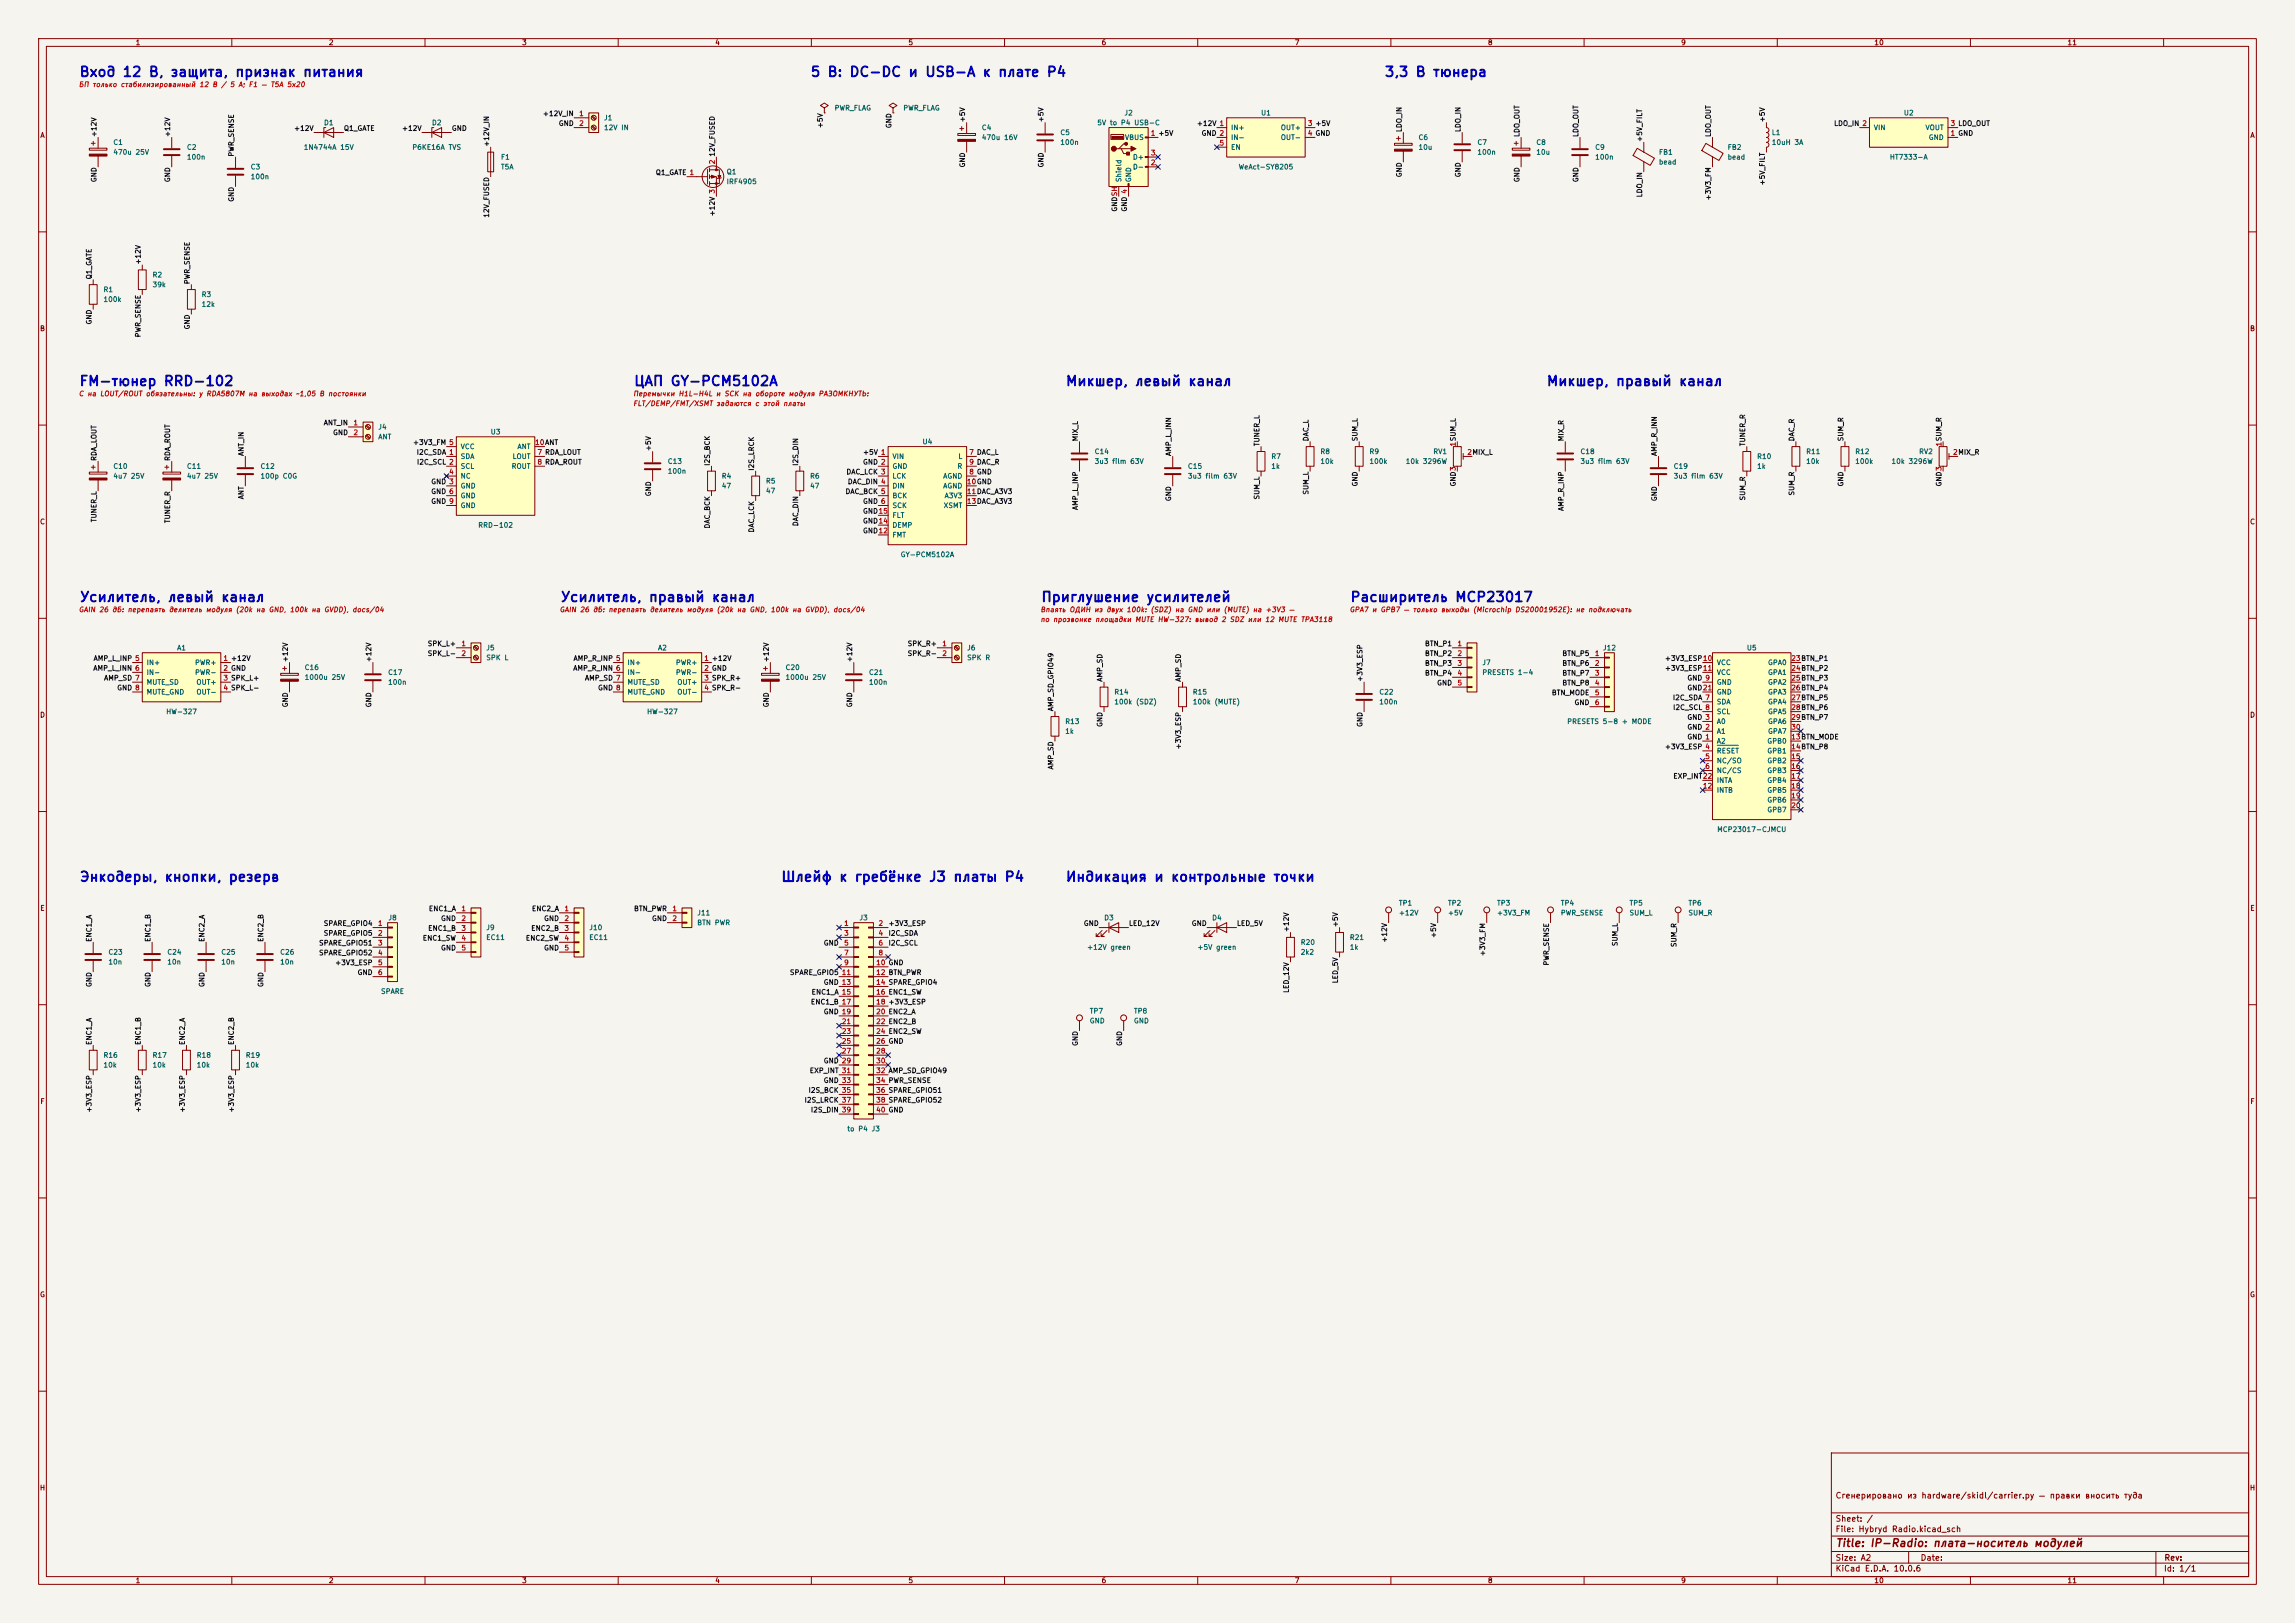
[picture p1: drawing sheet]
<svg xmlns="http://www.w3.org/2000/svg" width="594mm" height="420mm" viewBox="0 0 594 420" stroke-linecap="round" stroke-linejoin="round" font-family="sans-serif">
<defs><g id="words">
<g font-size="2.5" fill="#0000c2">
<text x="20.4" y="20.5">Вход 12 В, защита, признак питания</text>
<text x="209.6" y="20.5">5 В: DC-DC и USB-A к плате P4</text>
<text x="358.2" y="20.5">3,3 В тюнера</text>
<text x="20.4" y="100.5">FM-тюнер RRD-102</text>
<text x="163.9" y="100.5">ЦАП GY-PCM5102A</text>
<text x="275.7" y="100.5">Микшер, левый канал</text>
<text x="400.1" y="100.5">Микшер, правый канал</text>
<text x="20.4" y="156.4">Усилитель, левый канал</text>
<text x="144.9" y="156.4">Усилитель, правый канал</text>
<text x="269.3" y="156.4">Приглушение усилителей</text>
<text x="349.3" y="156.4">Расширитель MCP23017</text>
<text x="20.4" y="228.8">Энкодеры, кнопки, резерв</text>
<text x="202" y="228.8">Шлейф к гребёнке J3 платы P4</text>
<text x="275.7" y="228.8">Индикация и контрольные точки</text>
</g>
<text font-size="2" fill="#840000" x="475" y="400.8">Title: IP-Radio: плата-носитель модулей</text>
<g font-size="1.5" fill="#840000">
<text x="475" y="388.1">Сгенерировано из hardware/skidl/carrier.py — правки вносить туда</text>
<text x="475" y="394.1">Sheet: /</text>
<text x="475" y="396.8">File: Hybryd Radio.kicad_sch</text>
<text x="475" y="407">KiCad E.D.A. 10.0.6</text>
<text x="475" y="404.2">Size: A2</text>
<text x="497" y="404.2">Date:</text>
<text x="560" y="407">Id: 1/1</text>
<text x="560.1" y="404.2">Rev:</text>
</g>
<g font-size="1.3" fill="#840000">
<text x="35" y="12">1</text>
<text x="85" y="12">2</text>
<text x="135" y="12">3</text>
<text x="185" y="12">4</text>
<text x="235" y="12">5</text>
<text x="285" y="12">6</text>
<text x="335" y="12">7</text>
<text x="385" y="12">8</text>
<text x="435" y="12">9</text>
<text x="485" y="12">10</text>
<text x="535" y="12">11</text>
<text x="10.3" y="36">A</text>
<text x="582.3" y="36">A</text>
<text x="10.2" y="86">B</text>
<text x="582.2" y="86">B</text>
<text x="10.2" y="136">C</text>
<text x="582.2" y="136">C</text>
<text x="10.2" y="186">D</text>
<text x="582.2" y="186">D</text>
<text x="10.3" y="236">E</text>
<text x="582.3" y="236">E</text>
<text x="10.3" y="286">F</text>
<text x="582.3" y="286">F</text>
<text x="10.2" y="336">G</text>
<text x="582.2" y="336">G</text>
<text x="10.2" y="386">H</text>
<text x="582.2" y="386">H</text>
<text x="35" y="410">1</text>
<text x="85" y="410">2</text>
<text x="135" y="410">3</text>
<text x="185" y="410">4</text>
<text x="235" y="410">5</text>
<text x="285" y="410">6</text>
<text x="335" y="410">7</text>
<text x="385" y="410">8</text>
<text x="435" y="410">9</text>
<text x="485" y="410">10</text>
<text x="535" y="410">11</text>
</g>
<g font-size="1.3" fill="#c80000">
<text x="20.2" y="22.8">БП только стабилизированный 12 В / 5 А; F1 — T5A 5x20</text>
<text x="20.2" y="102.8">C на LOUT/ROUT обязательны: у RDA5807M на выходах ~1,05 В постоянки</text>
<text x="163.7" y="102.8">Перемычки H1L-H4L и SCK на обороте модуля РАЗОМКНУТЬ:</text>
<text x="163.7" y="105.4">FLT/DEMP/FMT/XSMT задаются с этой платы</text>
<text x="20.2" y="158.7">GAIN 26 дБ: перепаять делитель модуля (20k на GND, 100k на GVDD), docs/04</text>
<text x="144.7" y="158.7">GAIN 26 дБ: перепаять делитель модуля (20k на GND, 100k на GVDD), docs/04</text>
<text x="269.2" y="161.3">по прозвонке площадки MUTE HW-327: вывод 2 SDZ или 12 MUTE TPA3118</text>
<text x="269.2" y="158.7">Впаять ОДИН из двух 100k: (SDZ) на GND или (MUTE) на +3V3 —</text>
<text x="349.2" y="158.7">GPA7 и GPB7 — только выходы (Microchip DS20001952E): не подключать</text>
</g>
<g font-size="1.3" fill="#006464">
<text x="215.9" y="28.9">PWR_FLAG</text>
<text x="233.7" y="28.9">PWR_FLAG</text>
<text x="83.7" y="32.7">D1</text>
<text x="111.7" y="32.7">D2</text>
<text x="156.2" y="31.4">J1</text>
<text x="156.2" y="34">12V IN</text>
<text x="254" y="34">C4</text>
<text x="274.3" y="35.3">C5</text>
<text x="283.9" y="32.7">5V to P4 USB-C</text>
<text x="290.9" y="30.2">J2</text>
<text x="318.5" y="34">IN+</text>
<text x="326.3" y="30.2">U1</text>
<text x="331.4" y="34">OUT+</text>
<text x="458.5" y="35.3">L1</text>
<text x="484.9" y="34">VIN</text>
<text x="492.6" y="30.2">U2</text>
<text x="498.2" y="34">VOUT</text>
<text x="29.2" y="37.8">C1</text>
<text x="29.2" y="40.3">470u 25V</text>
<text x="48.2" y="39.1">C2</text>
<text x="48.2" y="41.6">100n</text>
<text x="78.5" y="39.1">1N4744A 15V</text>
<text x="106.6" y="39.1">P6KE16A TVS</text>
<text x="129.5" y="41.6">F1</text>
<text x="254" y="36.5">470u 16V</text>
<text x="274.3" y="37.8">100n</text>
<text x="291" y="36.5">VBUS</text>
<text x="293.1" y="41.6">D+</text>
<text x="318.5" y="36.5">IN-</text>
<text x="318.5" y="39.1">EN</text>
<text x="331.4" y="36.5">OUT-</text>
<text x="367" y="36.5">C6</text>
<text x="367" y="39.1">10u</text>
<text x="382.3" y="37.8">C7</text>
<text x="382.3" y="40.3">100n</text>
<text x="397.5" y="37.8">C8</text>
<text x="397.5" y="40.3">10u</text>
<text x="412.7" y="39.1">C9</text>
<text x="412.7" y="41.6">100n</text>
<text x="429.2" y="40.3">FB1</text>
<text x="447" y="39.1">FB2</text>
<text x="447" y="41.6">bead</text>
<text x="458.5" y="37.8">10uH 3A</text>
<text x="489" y="41.6">HT7333-A</text>
<text x="499.1" y="36.5">GND</text>
<text x="64.8" y="44.1">C3</text>
<text x="64.8" y="46.7">100n</text>
<text x="129.5" y="44.1">T5A</text>
<text x="187.9" y="45.4">Q1</text>
<text x="187.9" y="48">IRF4905</text>
<text x="290.5" y="47.3" transform="rotate(-90 290.5 47.3)">Shield</text>
<text x="293.1" y="47.3" transform="rotate(-90 293.1 47.3)">GND</text>
<text x="293.1" y="44.1">D-</text>
<text x="320.5" y="44.1">WeAct-SY8205</text>
<text x="429.2" y="42.9">bead</text>
<text x="26.7" y="75.9">R1</text>
<text x="39.4" y="72.1">R2</text>
<text x="39.4" y="74.6">39k</text>
<text x="52.1" y="77.2">R3</text>
<text x="26.7" y="78.4">100k</text>
<text x="52.1" y="79.7">12k</text>
<text x="97.8" y="111.5">J4</text>
<text x="97.8" y="114">ANT</text>
<text x="126.9" y="112.7">U3</text>
<text x="119.1" y="119.1">SDA</text>
<text x="119.1" y="116.5">VCC</text>
<text x="132.5" y="119.1">LOUT</text>
<text x="133.8" y="116.5">ANT</text>
<text x="230.9" y="119.1">VIN</text>
<text x="238.6" y="115.3">U4</text>
<text x="247.9" y="119.1">L</text>
<text x="283.2" y="117.8">C14</text>
<text x="328.9" y="119.1">R7</text>
<text x="341.6" y="117.8">R8</text>
<text x="354.3" y="117.8">R9</text>
<text x="370.8" y="117.8">RV1</text>
<text x="408.9" y="117.8">C18</text>
<text x="454.6" y="119.1">R10</text>
<text x="467.3" y="117.8">R11</text>
<text x="480" y="117.8">R12</text>
<text x="496.6" y="117.8">RV2</text>
<text x="29.2" y="121.6">C10</text>
<text x="29.2" y="124.2">4u7 25V</text>
<text x="48.2" y="121.6">C11</text>
<text x="48.2" y="124.2">4u7 25V</text>
<text x="67.3" y="121.6">C12</text>
<text x="67.3" y="124.2">100p C0G</text>
<text x="119.1" y="121.6">SCL</text>
<text x="119.1" y="124.2">NC</text>
<text x="132.3" y="121.6">ROUT</text>
<text x="172.7" y="120.3">C13</text>
<text x="172.7" y="122.9">100n</text>
<text x="186.7" y="124.2">R4</text>
<text x="198.1" y="125.4">R5</text>
<text x="209.5" y="124.2">R6</text>
<text x="230.9" y="121.6">GND</text>
<text x="230.9" y="124.2">LCK</text>
<text x="244" y="124.2">AGND</text>
<text x="247.7" y="121.6">R</text>
<text x="283.2" y="120.3">3u3 film 63V</text>
<text x="307.3" y="121.6">C15</text>
<text x="307.3" y="124.2">3u3 film 63V</text>
<text x="328.9" y="121.6">1k</text>
<text x="341.6" y="120.3">10k</text>
<text x="354.3" y="120.3">100k</text>
<text x="363.7" y="120.3">10k 3296W</text>
<text x="408.9" y="120.3">3u3 film 63V</text>
<text x="433.1" y="121.6">C19</text>
<text x="433.1" y="124.2">3u3 film 63V</text>
<text x="454.6" y="121.6">1k</text>
<text x="467.3" y="120.3">10k</text>
<text x="480" y="120.3">100k</text>
<text x="489.4" y="120.3">10k 3296W</text>
<text x="119.1" y="126.7">GND</text>
<text x="119.1" y="129.2">GND</text>
<text x="119.1" y="131.8">GND</text>
<text x="186.7" y="126.7">47</text>
<text x="198.1" y="128">47</text>
<text x="209.5" y="126.7">47</text>
<text x="230.9" y="126.7">DIN</text>
<text x="230.9" y="129.2">BCK</text>
<text x="230.9" y="131.8">SCK</text>
<text x="244" y="126.7">AGND</text>
<text x="244.1" y="131.8">XSMT</text>
<text x="244.4" y="129.2">A3V3</text>
<text x="123.6" y="136.9">RRD-102</text>
<text x="230.9" y="136.9">DEMP</text>
<text x="230.9" y="134.3">FLT</text>
<text x="230.9" y="139.4">FMT</text>
<text x="233" y="144.5">GY-PCM5102A</text>
<text x="37.8" y="172.4">IN+</text>
<text x="45.7" y="168.6">A1</text>
<text x="50.3" y="172.4">PWR+</text>
<text x="78.7" y="173.7">C16</text>
<text x="125.7" y="168.6">J5</text>
<text x="125.7" y="171.1">SPK L</text>
<text x="162.3" y="172.4">IN+</text>
<text x="170.2" y="168.6">A2</text>
<text x="174.8" y="172.4">PWR+</text>
<text x="203.2" y="173.7">C20</text>
<text x="250.2" y="168.6">J6</text>
<text x="250.2" y="171.1">SPK R</text>
<text x="383.5" y="172.4">J7</text>
<text x="414.7" y="168.6">J12</text>
<text x="444.2" y="172.4">VCC</text>
<text x="452" y="168.6">U5</text>
<text x="457.5" y="172.4">GPA0</text>
<text x="37.8" y="175">IN-</text>
<text x="37.8" y="177.5">MUTE_SD</text>
<text x="50.3" y="175">PWR-</text>
<text x="50.7" y="177.5">OUT+</text>
<text x="78.7" y="176.2">1000u 25V</text>
<text x="100.3" y="175">C17</text>
<text x="100.3" y="177.5">100n</text>
<text x="162.3" y="175">IN-</text>
<text x="162.3" y="177.5">MUTE_SD</text>
<text x="174.8" y="175">PWR-</text>
<text x="175.2" y="177.5">OUT+</text>
<text x="203.2" y="176.2">1000u 25V</text>
<text x="224.8" y="175">C21</text>
<text x="224.8" y="177.5">100n</text>
<text x="383.5" y="175">PRESETS 1-4</text>
<text x="444.2" y="177.5">GND</text>
<text x="444.2" y="175">VCC</text>
<text x="457.5" y="175">GPA1</text>
<text x="457.5" y="177.5">GPA2</text>
<text x="37.8" y="180">MUTE_GND</text>
<text x="42.9" y="185.1">HW-327</text>
<text x="50.7" y="180">OUT-</text>
<text x="162.3" y="180">MUTE_GND</text>
<text x="167.3" y="185.1">HW-327</text>
<text x="175.2" y="180">OUT-</text>
<text x="288.3" y="180">R14</text>
<text x="288.3" y="182.6">100k (SDZ)</text>
<text x="308.6" y="180">R15</text>
<text x="308.6" y="182.6">100k (MUTE)</text>
<text x="356.9" y="180">C22</text>
<text x="356.9" y="182.6">100n</text>
<text x="444.2" y="182.6">SDA</text>
<text x="444.2" y="185.1">SCL</text>
<text x="444.2" y="180">GND</text>
<text x="457.5" y="180">GPA3</text>
<text x="457.5" y="182.6">GPA4</text>
<text x="457.5" y="185.1">GPA5</text>
<text x="275.6" y="187.7">R13</text>
<text x="275.6" y="190.2">1k</text>
<text x="405.5" y="187.7">PRESETS 5-8 + MODE</text>
<text x="444.2" y="190.2">A1</text>
<text x="444.2" y="187.7">A0</text>
<text x="457.5" y="187.7">GPA6</text>
<text x="457.5" y="190.2">GPA7</text>
<text x="444.2" y="192.7">A2</text>
<text x="444.2" y="195.3">RESET</text>
<text x="444.2" y="197.8">NC/SO</text>
<text x="457.3" y="192.7">GPB0</text>
<text x="457.3" y="195.3">GPB1</text>
<text x="457.3" y="197.8">GPB2</text>
<text x="444.2" y="200.4">NC/CS</text>
<text x="444.2" y="202.9">INTA</text>
<text x="457.3" y="200.4">GPB3</text>
<text x="457.3" y="202.9">GPB4</text>
<text x="444.2" y="205.4">INTB</text>
<text x="457.3" y="205.4">GPB5</text>
<text x="457.3" y="208">GPB6</text>
<text x="444.3" y="215.6">MCP23017-CJMCU</text>
<text x="457.3" y="210.5">GPB7</text>
<text x="100.4" y="238.5">J8</text>
<text x="180.3" y="237.2">J11</text>
<text x="180.3" y="239.7">BTN PWR</text>
<text x="222.3" y="238.5">J3</text>
<text x="285.7" y="238.5">D3</text>
<text x="313.6" y="238.5">D4</text>
<text x="361.9" y="234.6">TP1</text>
<text x="361.9" y="237.2">+12V</text>
<text x="374.6" y="234.6">TP2</text>
<text x="374.6" y="237.2">+5V</text>
<text x="387.3" y="234.6">TP3</text>
<text x="387.3" y="237.2">+3V3_FM</text>
<text x="403.8" y="234.6">TP4</text>
<text x="403.8" y="237.2">PWR_SENSE</text>
<text x="421.6" y="234.6">TP5</text>
<text x="421.6" y="237.2">SUM_L</text>
<text x="436.9" y="234.6">TP6</text>
<text x="436.9" y="237.2">SUM_R</text>
<text x="125.7" y="241">J9</text>
<text x="125.7" y="243.5">EC11</text>
<text x="152.4" y="241">J10</text>
<text x="152.4" y="243.5">EC11</text>
<text x="336.5" y="244.8">R20</text>
<text x="349.2" y="243.5">R21</text>
<text x="27.9" y="247.3">C23</text>
<text x="27.9" y="249.9">10n</text>
<text x="43.2" y="247.3">C24</text>
<text x="43.2" y="249.9">10n</text>
<text x="57.1" y="247.3">C25</text>
<text x="57.1" y="249.9">10n</text>
<text x="72.4" y="247.3">C26</text>
<text x="72.4" y="249.9">10n</text>
<text x="281.2" y="246.1">+12V green</text>
<text x="309.8" y="246.1">+5V green</text>
<text x="336.5" y="247.3">2k2</text>
<text x="349.2" y="246.1">1k</text>
<text x="98.5" y="257.5">SPARE</text>
<text x="281.9" y="262.6">TP7</text>
<text x="293.4" y="262.6">TP8</text>
<text x="281.9" y="265.1">GND</text>
<text x="293.4" y="265.1">GND</text>
<text x="26.7" y="274">R16</text>
<text x="39.4" y="274">R17</text>
<text x="50.8" y="274">R18</text>
<text x="63.5" y="274">R19</text>
<text x="26.7" y="276.6">10k</text>
<text x="39.4" y="276.6">10k</text>
<text x="50.8" y="276.6">10k</text>
<text x="63.5" y="276.6">10k</text>
<text x="219.2" y="293.1">to P4 J3</text>
</g>
<g font-size="1.3" fill="#0f0f0f">
<text x="25.3" y="35.6" transform="rotate(-90 25.3 35.6)">+12V</text>
<text x="44.3" y="35.6" transform="rotate(-90 44.3 35.6)">+12V</text>
<text x="76" y="34.2">+12V</text>
<text x="88.9" y="34.2">Q1_GATE</text>
<text x="103.9" y="34.2">+12V</text>
<text x="116.8" y="34.2">GND</text>
<text x="140.4" y="30.4">+12V_IN</text>
<text x="144.5" y="32.9">GND</text>
<text x="213.2" y="33.3" transform="rotate(-90 213.2 33.3)">+5V</text>
<text x="231" y="33.3" transform="rotate(-90 231 33.3)">GND</text>
<text x="250.1" y="31.8" transform="rotate(-90 250.1 31.8)">+5V</text>
<text x="270.4" y="31.8" transform="rotate(-90 270.4 31.8)">+5V</text>
<text x="309.7" y="32.9">+12V 1</text>
<text x="310.9" y="35.4">GND 2</text>
<text x="363.1" y="34.3" transform="rotate(-90 363.1 34.3)">LDO_IN</text>
<text x="378.3" y="34.3" transform="rotate(-90 378.3 34.3)">LDO_IN</text>
<text x="393.6" y="35.6" transform="rotate(-90 393.6 35.6)">LDO_OUT</text>
<text x="408.8" y="35.6" transform="rotate(-90 408.8 35.6)">LDO_OUT</text>
<text x="443.1" y="35.6" transform="rotate(-90 443.1 35.6)">LDO_OUT</text>
<text x="457.1" y="31.8" transform="rotate(-90 457.1 31.8)">+5V</text>
<text x="474.6" y="32.9">LDO_IN 2</text>
<text x="60.8" y="40.7" transform="rotate(-90 60.8 40.7)">PWR_SENSE</text>
<text x="126.9" y="38.1" transform="rotate(-90 126.9 38.1)">+12V_IN</text>
<text x="185.3" y="40.7" transform="rotate(-90 185.3 40.7)">12V_FUSED</text>
<text x="425.3" y="36.9" transform="rotate(-90 425.3 36.9)">+5V_FILT</text>
<text x="25.3" y="47.3" transform="rotate(-90 25.3 47.3)">GND</text>
<text x="44.3" y="47.3" transform="rotate(-90 44.3 47.3)">GND</text>
<text x="169.6" y="45.6">Q1_GATE 1</text>
<text x="250.1" y="43.5" transform="rotate(-90 250.1 43.5)">GND</text>
<text x="270.4" y="43.5" transform="rotate(-90 270.4 43.5)">GND</text>
<text x="363.1" y="46" transform="rotate(-90 363.1 46)">GND</text>
<text x="378.3" y="46" transform="rotate(-90 378.3 46)">GND</text>
<text x="393.6" y="47.3" transform="rotate(-90 393.6 47.3)">GND</text>
<text x="408.8" y="47.3" transform="rotate(-90 408.8 47.3)">GND</text>
<text x="60.8" y="52.4" transform="rotate(-90 60.8 52.4)">GND</text>
<text x="425.3" y="51.2" transform="rotate(-90 425.3 51.2)">LDO_IN</text>
<text x="443.1" y="52" transform="rotate(-90 443.1 52)">+3V3_FM</text>
<text x="457.1" y="48.1" transform="rotate(-90 457.1 48.1)">+5V_FILT</text>
<text x="126.9" y="56.5" transform="rotate(-90 126.9 56.5)">12V_FUSED</text>
<text x="185.3" y="56.1" transform="rotate(-90 185.3 56.1)">+12V 3</text>
<text x="289.4" y="54.9" transform="rotate(-90 289.4 54.9)">GNDSH</text>
<text x="292" y="54.9" transform="rotate(-90 292 54.9)">GND 4</text>
<text x="36.7" y="68.6" transform="rotate(-90 36.7 68.6)">+12V</text>
<text x="24" y="72.4" transform="rotate(-90 24 72.4)">Q1_GATE</text>
<text x="49.4" y="73.7" transform="rotate(-90 49.4 73.7)">PWR_SENSE</text>
<text x="24" y="84.1" transform="rotate(-90 24 84.1)">GND</text>
<text x="36.7" y="87.4" transform="rotate(-90 36.7 87.4)">PWR_SENSE</text>
<text x="49.4" y="85.4" transform="rotate(-90 49.4 85.4)">GND</text>
<text x="83.7" y="110.4">ANT_IN</text>
<text x="86.1" y="112.9">GND</text>
<text x="25.3" y="119.4" transform="rotate(-90 25.3 119.4)">RDA_LOUT</text>
<text x="44.3" y="119.4" transform="rotate(-90 44.3 119.4)">RDA_ROUT</text>
<text x="63.4" y="118.1" transform="rotate(-90 63.4 118.1)">ANT_IN</text>
<text x="106.8" y="115.4">+3V3_FM 5</text>
<text x="107.7" y="118">I2C_SDA 1</text>
<text x="168.8" y="116.9" transform="rotate(-90 168.8 116.9)">+5V</text>
<text x="223.2" y="118">+5V 1</text>
<text x="279.3" y="114.3" transform="rotate(-90 279.3 114.3)">MIX_L</text>
<text x="303.4" y="118.1" transform="rotate(-90 303.4 118.1)">AMP_L_INN</text>
<text x="326.3" y="115.6" transform="rotate(-90 326.3 115.6)">TUNER_L</text>
<text x="339" y="114.3" transform="rotate(-90 339 114.3)">DAC_L</text>
<text x="351.7" y="114.3" transform="rotate(-90 351.7 114.3)">SUM_L</text>
<text x="405" y="114.3" transform="rotate(-90 405 114.3)">MIX_R</text>
<text x="429.1" y="118.1" transform="rotate(-90 429.1 118.1)">AMP_R_INN</text>
<text x="452" y="115.6" transform="rotate(-90 452 115.6)">TUNER_R</text>
<text x="464.7" y="114.3" transform="rotate(-90 464.7 114.3)">DAC_R</text>
<text x="477.4" y="114.3" transform="rotate(-90 477.4 114.3)">SUM_R</text>
<text x="107.8" y="120.5">I2C_SCL 2</text>
<text x="111.5" y="125.6">GND 3</text>
<text x="184" y="120.7" transform="rotate(-90 184 120.7)">I2S_BCK</text>
<text x="195.5" y="121.9" transform="rotate(-90 195.5 121.9)">I2S_LRCK</text>
<text x="206.9" y="120.7" transform="rotate(-90 206.9 120.7)">I2S_DIN</text>
<text x="218.9" y="123.1">DAC_LCK 3</text>
<text x="219.3" y="125.6">DAC_DIN 4</text>
<text x="223.2" y="120.5">GND 2</text>
<text x="63.4" y="129.3" transform="rotate(-90 63.4 129.3)">ANT</text>
<text x="111.5" y="128.1">GND 6</text>
<text x="111.5" y="130.7">GND 9</text>
<text x="168.8" y="128.6" transform="rotate(-90 168.8 128.6)">GND</text>
<text x="218.7" y="128.1">DAC_BCK 5</text>
<text x="223.2" y="130.7">GND 6</text>
<text x="303.4" y="129.8" transform="rotate(-90 303.4 129.8)">GND</text>
<text x="326.3" y="129.4" transform="rotate(-90 326.3 129.4)">SUM_L</text>
<text x="339" y="128.1" transform="rotate(-90 339 128.1)">SUM_L</text>
<text x="351.7" y="126" transform="rotate(-90 351.7 126)">GND</text>
<text x="377.1" y="126" transform="rotate(-90 377.1 126)">GND3</text>
<text x="429.1" y="129.8" transform="rotate(-90 429.1 129.8)">GND</text>
<text x="452" y="129.6" transform="rotate(-90 452 129.6)">SUM_R</text>
<text x="464.7" y="128.4" transform="rotate(-90 464.7 128.4)">SUM_R</text>
<text x="477.4" y="126" transform="rotate(-90 477.4 126)">GND</text>
<text x="502.8" y="126" transform="rotate(-90 502.8 126)">GND3</text>
<text x="25.3" y="135.3" transform="rotate(-90 25.3 135.3)">TUNER_L</text>
<text x="44.3" y="135.5" transform="rotate(-90 44.3 135.5)">TUNER_R</text>
<text x="184" y="136.9" transform="rotate(-90 184 136.9)">DAC_BCK</text>
<text x="195.5" y="137.9" transform="rotate(-90 195.5 137.9)">DAC_LCK</text>
<text x="206.9" y="136.3" transform="rotate(-90 206.9 136.3)">DAC_DIN</text>
<text x="223.2" y="133.2">GND15</text>
<text x="223.2" y="135.8">GND14</text>
<text x="279.3" y="132.1" transform="rotate(-90 279.3 132.1)">AMP_L_INP</text>
<text x="405" y="132.4" transform="rotate(-90 405 132.4)">AMP_R_INP</text>
<text x="223.2" y="138.3">GND12</text>
<text x="110.6" y="167.5">SPK_L+</text>
<text x="234.8" y="167.5">SPK_R+</text>
<text x="368.7" y="167.5">BTN_P1</text>
<text x="24" y="173.9">AMP_L_INN 6</text>
<text x="24.1" y="171.3">AMP_L_INP 5</text>
<text x="74.8" y="171.5" transform="rotate(-90 74.8 171.5)">+12V</text>
<text x="96.4" y="171.5" transform="rotate(-90 96.4 171.5)">+12V</text>
<text x="110.6" y="170.1">SPK_L-</text>
<text x="148.2" y="173.9">AMP_R_INN 6</text>
<text x="148.3" y="171.3">AMP_R_INP 5</text>
<text x="199.3" y="171.5" transform="rotate(-90 199.3 171.5)">+12V</text>
<text x="220.9" y="171.5" transform="rotate(-90 220.9 171.5)">+12V</text>
<text x="234.8" y="170.1">SPK_R-</text>
<text x="368.7" y="170.1">BTN_P2</text>
<text x="368.7" y="172.6">BTN_P3</text>
<text x="404.2" y="170.1">BTN_P5</text>
<text x="404.2" y="172.6">BTN_P6</text>
<text x="430.8" y="171.3">+3V3_ESP10</text>
<text x="430.8" y="173.9">+3V3_ESP11</text>
<text x="26.8" y="176.4">AMP_SD 7</text>
<text x="30.2" y="178.9">GND 8</text>
<text x="151.3" y="176.4">AMP_SD 7</text>
<text x="154.7" y="178.9">GND 8</text>
<text x="285.6" y="176.6" transform="rotate(-90 285.6 176.6)">AMP_SD</text>
<text x="305.9" y="176.6" transform="rotate(-90 305.9 176.6)">AMP_SD</text>
<text x="352.9" y="176.6" transform="rotate(-90 352.9 176.6)">+3V3_ESP</text>
<text x="368.7" y="175.1">BTN_P4</text>
<text x="371.8" y="177.7">GND</text>
<text x="404.2" y="175.1">BTN_P7</text>
<text x="404.2" y="177.7">BTN_P8</text>
<text x="436.6" y="176.4">GND 9</text>
<text x="436.6" y="178.9">GND21</text>
<text x="74.8" y="183.2" transform="rotate(-90 74.8 183.2)">GND</text>
<text x="96.4" y="183.2" transform="rotate(-90 96.4 183.2)">GND</text>
<text x="199.3" y="183.2" transform="rotate(-90 199.3 183.2)">GND</text>
<text x="220.9" y="183.2" transform="rotate(-90 220.9 183.2)">GND</text>
<text x="272.9" y="184.2" transform="rotate(-90 272.9 184.2)">AMP_SD_GPIO49</text>
<text x="401.5" y="180.2">BTN_MODE</text>
<text x="407.4" y="182.8">GND</text>
<text x="432.8" y="181.5">I2C_SDA 7</text>
<text x="432.9" y="184">I2C_SCL 8</text>
<text x="285.6" y="188.2" transform="rotate(-90 285.6 188.2)">GND</text>
<text x="352.9" y="188.2" transform="rotate(-90 352.9 188.2)">GND</text>
<text x="436.6" y="186.6">GND 3</text>
<text x="436.6" y="189.1">GND 2</text>
<text x="436.6" y="191.6">GND 1</text>
<text x="305.9" y="194.1" transform="rotate(-90 305.9 194.1)">+3V3_ESP</text>
<text x="430.8" y="194.2">+3V3_ESP 4</text>
<text x="272.9" y="199.3" transform="rotate(-90 272.9 199.3)">AMP_SD</text>
<text x="433" y="201.8">EXP_INT22</text>
<text x="83.7" y="239.9">SPARE_GPIO4</text>
<text x="110.9" y="236.1">ENC1_A</text>
<text x="114" y="238.6">GND</text>
<text x="137.5" y="236.1">ENC2_A</text>
<text x="140.7" y="238.6">GND</text>
<text x="164" y="236.1">BTN_PWR</text>
<text x="168.6" y="238.6">GND</text>
<text x="229.8" y="239.9">+3V3_ESP</text>
<text x="280.4" y="239.9">GND</text>
<text x="292.1" y="239.9">LED_12V</text>
<text x="308.3" y="239.9">GND</text>
<text x="320" y="239.9">LED_5V</text>
<text x="24" y="243.9" transform="rotate(-90 24 243.9)">ENC1_A</text>
<text x="39.2" y="243.9" transform="rotate(-90 39.2 243.9)">ENC1_B</text>
<text x="53.2" y="243.9" transform="rotate(-90 53.2 243.9)">ENC2_A</text>
<text x="68.5" y="243.9" transform="rotate(-90 68.5 243.9)">ENC2_B</text>
<text x="82.4" y="245">SPARE_GPIO51</text>
<text x="83.7" y="242.4">SPARE_GPIO5</text>
<text x="109.3" y="243.7">ENC1_SW</text>
<text x="110.7" y="241.2">ENC1_B</text>
<text x="136" y="243.7">ENC2_SW</text>
<text x="137.4" y="241.2">ENC2_B</text>
<text x="213.1" y="245">GND</text>
<text x="229.8" y="242.4">I2C_SDA</text>
<text x="229.8" y="245">I2C_SCL</text>
<text x="333.9" y="241.3" transform="rotate(-90 333.9 241.3)">+12V</text>
<text x="346.6" y="240.1" transform="rotate(-90 346.6 240.1)">+5V</text>
<text x="359.3" y="244.1" transform="rotate(-90 359.3 244.1)">+12V</text>
<text x="372" y="242.9" transform="rotate(-90 372 242.9)">+5V</text>
<text x="419" y="245" transform="rotate(-90 419 245)">SUM_L</text>
<text x="434.2" y="245.2" transform="rotate(-90 434.2 245.2)">SUM_R</text>
<text x="82.4" y="247.5">SPARE_GPIO52</text>
<text x="86.6" y="250.1">+3V3_ESP</text>
<text x="114" y="246.3">GND</text>
<text x="140.7" y="246.3">GND</text>
<text x="384.7" y="247.6" transform="rotate(-90 384.7 247.6)">+3V3_FM</text>
<text x="401.2" y="250" transform="rotate(-90 401.2 250)">PWR_SENSE</text>
<text x="24" y="255.6" transform="rotate(-90 24 255.6)">GND</text>
<text x="39.2" y="255.6" transform="rotate(-90 39.2 255.6)">GND</text>
<text x="53.2" y="255.6" transform="rotate(-90 53.2 255.6)">GND</text>
<text x="68.5" y="255.6" transform="rotate(-90 68.5 255.6)">GND</text>
<text x="92.4" y="252.6">GND</text>
<text x="204.3" y="252.6">SPARE_GPIO5</text>
<text x="209.9" y="257.7">ENC1_A 15</text>
<text x="213.1" y="255.1">GND 13</text>
<text x="333.9" y="257.1" transform="rotate(-90 333.9 257.1)">LED_12V</text>
<text x="346.6" y="254.6" transform="rotate(-90 346.6 254.6)">LED_5V</text>
<text x="209.7" y="260.2">ENC1_B 17</text>
<text x="213.1" y="262.8">GND 19</text>
<text x="24" y="270.5" transform="rotate(-90 24 270.5)">ENC1_A</text>
<text x="36.7" y="270.5" transform="rotate(-90 36.7 270.5)">ENC1_B</text>
<text x="48.1" y="270.5" transform="rotate(-90 48.1 270.5)">ENC2_A</text>
<text x="60.8" y="270.5" transform="rotate(-90 60.8 270.5)">ENC2_B</text>
<text x="213.1" y="275.5">GND 29</text>
<text x="279.3" y="270.8" transform="rotate(-90 279.3 270.8)">GND</text>
<text x="290.7" y="270.8" transform="rotate(-90 290.7 270.8)">GND</text>
<text x="209.4" y="278">EXP_INT 31</text>
<text x="213.1" y="280.5">GND 33</text>
<text x="208.1" y="285.6">I2S_LRCK 37</text>
<text x="209.1" y="283.1">I2S_BCK 35</text>
<text x="24" y="288" transform="rotate(-90 24 288)">+3V3_ESP</text>
<text x="36.7" y="288" transform="rotate(-90 36.7 288)">+3V3_ESP</text>
<text x="48.1" y="288" transform="rotate(-90 48.1 288)">+3V3_ESP</text>
<text x="60.8" y="288" transform="rotate(-90 60.8 288)">+3V3_ESP</text>
<text x="209.7" y="288.2">I2S_DIN 39</text>
</g>
<g font-size="1.3" fill="#a90000">
<text x="149.8" y="30.3">1</text>
<text x="149.8" y="32.9">2</text>
<text x="297.7" y="35.4">1 +5V</text>
<text x="338.4" y="32.9">3 +5V</text>
<text x="338.4" y="35.4">4 GND</text>
<text x="504.7" y="35.4">1 GND</text>
<text x="504.7" y="32.9">3 LDO_OUT</text>
<text x="297.7" y="40.5">3</text>
<text x="315.5" y="38">5</text>
<text x="185.3" y="42.6" transform="rotate(-90 185.3 42.6)">2</text>
<text x="297.7" y="43">2</text>
<text x="91.3" y="110.4">1</text>
<text x="91.3" y="112.9">2</text>
<text x="138.4" y="115.4">10ANT</text>
<text x="139" y="118">7 RDA_LOUT</text>
<text x="250.7" y="118">7 DAC_L</text>
<text x="377.1" y="115.7" transform="rotate(-90 377.1 115.7)">1SUM_L</text>
<text x="379.6" y="118">2MIX_L</text>
<text x="502.8" y="115.7" transform="rotate(-90 502.8 115.7)">1SUM_R</text>
<text x="505.4" y="118">2MIX_R</text>
<text x="116.1" y="123.1">4</text>
<text x="139" y="120.5">8 RDA_ROUT</text>
<text x="250.1" y="125.6">10GND</text>
<text x="250.7" y="123.1">8 GND</text>
<text x="250.7" y="120.5">9 DAC_R</text>
<text x="250.1" y="128.1">11DAC_A3V3</text>
<text x="250.1" y="130.7">13DAC_A3V3</text>
<text x="119.3" y="167.5">1</text>
<text x="243.7" y="167.5">1</text>
<text x="377.1" y="167.5">1</text>
<text x="57.7" y="171.3">1 +12V</text>
<text x="57.7" y="173.9">2 GND</text>
<text x="119.3" y="170">2</text>
<text x="182.1" y="171.3">1 +12V</text>
<text x="182.1" y="173.9">2 GND</text>
<text x="243.7" y="170">2</text>
<text x="377.1" y="170">2</text>
<text x="377.1" y="172.6">3</text>
<text x="412.7" y="170">1</text>
<text x="412.7" y="172.6">2</text>
<text x="463.5" y="171.3">23BTN_P1</text>
<text x="463.5" y="173.9">24BTN_P2</text>
<text x="57.7" y="176.4">3 SPK_L+</text>
<text x="57.7" y="178.9">4 SPK_L-</text>
<text x="182.1" y="176.4">3 SPK_R+</text>
<text x="182.1" y="178.9">4 SPK_R-</text>
<text x="377.1" y="175.1">4</text>
<text x="377.1" y="177.7">5</text>
<text x="412.7" y="175.1">3</text>
<text x="412.7" y="177.7">4</text>
<text x="463.5" y="176.4">25BTN_P3</text>
<text x="463.5" y="178.9">26BTN_P4</text>
<text x="412.7" y="180.2">5</text>
<text x="412.7" y="182.7">6</text>
<text x="463.5" y="181.5">27BTN_P5</text>
<text x="463.5" y="184">28BTN_P6</text>
<text x="463.5" y="191.6">13BTN_MODE</text>
<text x="463.5" y="186.6">29BTN_P7</text>
<text x="463.5" y="189.1">30</text>
<text x="441.2" y="196.7">5</text>
<text x="463.5" y="194.2">14BTN_P8</text>
<text x="463.5" y="196.7">15</text>
<text x="441.2" y="199.3">6</text>
<text x="463.5" y="199.3">16</text>
<text x="463.5" y="201.8">17</text>
<text x="440.6" y="204.3">12</text>
<text x="463.5" y="204.3">18</text>
<text x="463.5" y="206.9">19</text>
<text x="463.5" y="209.4">20</text>
<text x="97.7" y="239.9">1</text>
<text x="119.3" y="236.1">1</text>
<text x="119.3" y="238.6">2</text>
<text x="146" y="236.1">1</text>
<text x="146" y="238.6">2</text>
<text x="173.9" y="236.1">1</text>
<text x="173.9" y="238.6">2</text>
<text x="218.3" y="239.9">1</text>
<text x="227.2" y="239.9">2</text>
<text x="97.7" y="242.4">2</text>
<text x="97.7" y="245">3</text>
<text x="119.3" y="241.2">3</text>
<text x="119.3" y="243.7">4</text>
<text x="146" y="241.2">3</text>
<text x="146" y="243.7">4</text>
<text x="218.3" y="242.4">3</text>
<text x="218.3" y="245">5</text>
<text x="227.2" y="242.4">4</text>
<text x="227.2" y="245">6</text>
<text x="97.7" y="247.5">4</text>
<text x="97.7" y="250.1">5</text>
<text x="119.3" y="246.2">5</text>
<text x="146" y="246.2">5</text>
<text x="218.3" y="247.5">7</text>
<text x="218.3" y="250.1">9</text>
<text x="226.6" y="250.1">10 GND</text>
<text x="227.2" y="247.5">8</text>
<text x="97.7" y="252.6">6</text>
<text x="217.7" y="252.6">11</text>
<text x="226.6" y="252.6">12 BTN_PWR</text>
<text x="226.6" y="255.1">14 SPARE_GPIO4</text>
<text x="226.6" y="257.7">16 ENC1_SW</text>
<text x="226.6" y="260.2">18 +3V3_ESP</text>
<text x="226.6" y="262.8">20 ENC2_A</text>
<text x="217.7" y="265.3">21</text>
<text x="217.7" y="267.8">23</text>
<text x="226.6" y="265.3">22 ENC2_B</text>
<text x="226.6" y="267.8">24 ENC2_SW</text>
<text x="217.7" y="270.4">25</text>
<text x="217.7" y="272.9">27</text>
<text x="226.6" y="270.4">26 GND</text>
<text x="226.6" y="272.9">28</text>
<text x="226.6" y="275.5">30</text>
<text x="226.6" y="278">32 AMP_SD_GPIO49</text>
<text x="226.6" y="280.5">34 PWR_SENSE</text>
<text x="226.6" y="283.1">36 SPARE_GPIO51</text>
<text x="226.6" y="285.6">38 SPARE_GPIO52</text>
<text x="226.6" y="288.2">40 GND</text>
</g>
</g></defs>
<path d="M0 0h594v420h-594z" fill="#f5f4ef" stroke="#f5f4ef" stroke-width=".26"/>
<g fill="none" stroke="#840000" stroke-width=".26">
<path d="M10 10h574v400h-574zM12 12h570v396h-570zM60 10v2M110 10v2M160 10v2M210 10v2M260 10v2M310 10v2M360 10v2M410 10v2M460 10v2M510 10v2"/>
<path d="M560 10v2M10 60h2M582 60h2M10 110h2M582 110h2M10 160h2M582 160h2M10 210h2M582 210h2M10 260h2M582 260h2M10 310h2"/>
<path d="M582 310h2M10 360h2M474 376h108v32h-108zM582 360h2M474 397.5h108M474 391.5h108M60 408v2M110 408v2M160 408v2M210 408v2M260 408v2M310 408v2"/>
<path d="M360 408v2M410 408v2M460 408v2M474 404.5h108M474 401.5h108M494 401.5v3M510 408v2M558 401.5v6.5M560 408v2"/>
</g>
<path d="M415.3 168.9h2.5v15.3h-2.5z" fill="#ffffc2"/>
<g fill="none" stroke="#840000" stroke-width=".26">
<path d="M411.5 170.2h3.8M411.5 172.7h3.8M411.5 175.3h3.8M411.5 177.8h3.8M415.3 168.9h2.5v15.3h-2.5zM415.3 170.1h1.3v.2h-1.3zM415.3 172.6h1.3v.2h-1.3zM415.3 175.1h1.3v.3h-1.3zM415.3 177.7h1.3v.2h-1.3zM411.5 180.3h3.8M411.5 182.9h3.8M415.3 180.2h1.3v.3h-1.3z"/>
<path d="M415.3 182.8h1.3v.2h-1.3z"/>
</g>
<path d="M94 109.2h2.5v5.1h-2.5z" fill="#ffffc2"/>
<g fill="none" stroke="#840000" stroke-width=".26">
<path d="M247.9 34.5h4.6v.6h-4.6zM248.4 33.3h1M248.9 32.8v1M250.2 31.8v2.7M250.2 36.6v2.8M270.5 31.8v2.7M270.5 36.6v2.8M63.5 118.1v2.8M90.2 110.5h3.8M90.2 113h3.8M94 109.2h2.5v5.1h-2.5zM94.7 110.2l.9 .8"/>
<path d="M94.7 112.7l.9 .8M94.9 110l.9 .8M94.9 112.5l.9 .9M303.5 118.1v2.8M63.5 122.9v2.8M303.5 122.9v2.8"/>
<circle cx="95.2" cy="113" r=".63"/>
<circle cx="95.2" cy="110.5" r=".63"/>
</g>
<path d="M247.9 36.1h4.6v.5h-4.6z" fill="#840000" stroke="#840000" stroke-width=".26"/>
<path d="M268.5 34.8h4M268.5 36.3h4M61.5 121.2h4M61.5 122.7h4M301.5 121.2h4.1M301.5 122.7h4.1" fill="none" stroke="#840000" stroke-width=".51"/>
<path d="M121.9 235h2.6v12.7h-2.6z" fill="#ffffc2"/>
<path d="M118.1 236.2h3.8M118.1 238.8h3.8M121.9 235h2.6v12.7h-2.6zM121.9 236.1h1.3v.2h-1.3zM121.9 238.6h1.3v.3h-1.3zM118.1 241.3h3.8M118.1 243.8h3.8M118.1 246.4h3.8M121.9 241.2h1.3v.2h-1.3zM121.9 243.7h1.3v.3h-1.3zM121.9 246.3h1.3v.2h-1.3z" fill="none" stroke="#840000" stroke-width=".26"/>
<path d="M100.3 238.8h2.6v15.2h-2.6z" fill="#ffffc2"/>
<g fill="none" stroke="#840000" stroke-width=".26">
<path d="M25.4 119.4v2.8M23.1 122.2h4.6v.5h-4.6zM23.6 120.9h1M24.1 120.4v1M25.4 124.2v2.8M100.3 238.8h2.6v15.2h-2.6zM100.3 239.9h1.3v.3h-1.3zM96.5 240h3.8M96.5 242.6h3.8M96.5 245.1h3.8M96.5 247.7h3.8M96.5 250.2h3.8"/>
<path d="M96.5 252.7h3.8M100.3 242.4h1.3v.3h-1.3zM100.3 245h1.3v.2h-1.3zM100.3 247.5h1.3v.3h-1.3zM100.3 250.1h1.3v.2h-1.3zM100.3 252.6h1.3v.3h-1.3z"/>
</g>
<path d="M23.1 123.7h4.6v.5h-4.6z" fill="#840000" stroke="#840000" stroke-width=".26"/>
<path d="M287 33h10.2v15.3h-10.2z" fill="#ffffc2"/>
<g fill="none" stroke="#840000" stroke-width=".26">
<path d="M287 33h10.2v15.3h-10.2zM287.5 34.8h3.3v1.3h-3.3zM289.6 38.5h.6l.6 1.3h1.3M290.2 38.5h2.5M291.5 37.2h-.7l-1.2 1.3h-.7M296.4 35.4h.8v.3h-.8zM297.2 35.6h2.5M289.6 48.3v2.5M292 47.5h.2v.8h-.2zM292.1 48.3v2.5M296.4 40.5h.8v.3h-.8zM296.4 43.1h.8v.2h-.8z"/>
<path d="M297.2 43.2h2.5M297.2 40.6h2.5"/>
</g>
<g fill="#840000" stroke="#840000" stroke-width=".26">
<path d="M287.8 35.3h2.8v.5h-2.8z"/>
<path d="M291.6 39.4h.8v.7h-.8z"/>
<path d="M292.7 37.8l1.3 .7-1.3 .6z"/>
<circle cx="288.3" cy="38.5" r=".63"/>
<circle cx="291.5" cy="37.2" r=".38"/>
</g>
<path d="M443.2 168.9h20.3v43.2h-20.3z" fill="#ffffc2"/>
<g fill="none" stroke="#840000" stroke-width=".26">
<path d="M72.6 174.2h4.6v.6h-4.6zM73.2 173h1M73.7 172.5v1M74.9 171.5v2.7M74.9 176.3v2.8M440.7 176.5h2.5M440.7 171.5h2.5M440.7 174h2.5M440.7 179.1h2.5M443.2 168.9h20.3v43.2h-20.3zM463.5 176.5h2.6M463.5 171.5h2.6"/>
<path d="M463.5 174h2.6M463.5 179.1h2.6M440.7 191.8h2.5M440.7 189.2h2.5M440.7 186.7h2.5M440.7 194.3h2.5M440.7 196.9h2.5M440.7 199.4h2.5M440.7 181.6h2.5M440.7 184.2h2.5M463.5 191.8h2.6M463.5 189.2h2.6"/>
<path d="M463.5 186.7h2.6M463.5 194.3h2.6M463.5 196.9h2.6M463.5 199.4h2.6M463.5 181.6h2.6M463.5 184.2h2.6M440.7 204.5h2.5M440.7 201.9h2.5M463.5 204.5h2.6M463.5 201.9h2.6M463.5 207h2.6M463.5 209.6h2.6"/>
</g>
<path d="M444.5 192.9h5.5" fill="none" stroke="#006464" stroke-width=".26"/>
<path d="M72.6 175.8h4.6v.5h-4.6z" fill="#840000" stroke="#840000" stroke-width=".26"/>
<path d="M221 238.8h5.1v50.8h-5.1z" fill="#ffffc2"/>
<g fill="none" stroke="#840000" stroke-width=".26">
<path d="M325.4 116.8h2v5.1h-2zM326.4 115.6v1.2M326.4 121.9v1.3M221 238.8h5.1v50.8h-5.1zM221 239.9h1.2v.3h-1.2zM224.8 239.9h1.3v.3h-1.3zM217.2 240h3.8M217.2 242.6h3.8M217.2 245.1h3.8M217.2 247.7h3.8M217.2 250.2h3.8M217.2 252.7h3.8"/>
<path d="M217.2 255.3h3.8M217.2 257.8h3.8M221 242.4h1.2v.3h-1.2zM221 245h1.2v.2h-1.2zM221 247.5h1.2v.3h-1.2zM221 250.1h1.2v.2h-1.2zM221 252.6h1.2v.3h-1.2zM221 255.1h1.2v.3h-1.2zM221 257.7h1.2v.2h-1.2zM224.8 242.4h1.3v.3h-1.3zM224.8 245h1.3v.2h-1.3zM224.8 247.5h1.3v.3h-1.3z"/>
<path d="M224.8 250.1h1.3v.2h-1.3zM224.8 252.6h1.3v.3h-1.3zM224.8 255.1h1.3v.3h-1.3zM224.8 257.7h1.3v.2h-1.3zM226.1 240h3.8M226.1 242.6h3.8M226.1 245.1h3.8M226.1 247.7h3.8M226.1 250.2h3.8M226.1 252.7h3.8M226.1 255.3h3.8M226.1 257.8h3.8"/>
<path d="M217.2 260.4h3.8M217.2 262.9h3.8M217.2 265.4h3.8M217.2 268h3.8M217.2 270.5h3.8M217.2 273.1h3.8M217.2 275.6h3.8M217.2 278.1h3.8M221 260.2h1.2v.3h-1.2zM221 262.8h1.2v.2h-1.2zM221 265.3h1.2v.3h-1.2zM221 267.8h1.2v.3h-1.2z"/>
<path d="M221 270.4h1.2v.2h-1.2zM221 272.9h1.2v.3h-1.2zM221 275.5h1.2v.2h-1.2zM221 278h1.2v.3h-1.2zM224.8 260.2h1.3v.3h-1.3zM224.8 262.8h1.3v.2h-1.3zM224.8 265.3h1.3v.3h-1.3zM224.8 267.8h1.3v.3h-1.3zM224.8 270.4h1.3v.2h-1.3zM224.8 272.9h1.3v.3h-1.3zM224.8 275.5h1.3v.2h-1.3zM224.8 278h1.3v.3h-1.3z"/>
<path d="M226.1 260.4h3.8M226.1 262.9h3.8M226.1 265.4h3.8M226.1 268h3.8M226.1 270.5h3.8M226.1 273.1h3.8M226.1 275.6h3.8M226.1 278.1h3.8M217.2 280.7h3.8M217.2 283.2h3.8M217.2 285.8h3.8M217.2 288.3h3.8"/>
<path d="M221 280.5h1.2v.3h-1.2zM221 283.1h1.2v.2h-1.2zM221 285.6h1.2v.3h-1.2zM221 288.2h1.2v.2h-1.2zM224.8 280.5h1.3v.3h-1.3zM224.8 283.1h1.3v.2h-1.3zM224.8 285.6h1.3v.3h-1.3zM224.8 288.2h1.3v.2h-1.3zM226.1 280.7h3.8M226.1 283.2h3.8M226.1 285.8h3.8M226.1 288.3h3.8"/>
</g>
<path d="M317.5 30.5h20.3v10.1h-20.3z" fill="#ffffc2"/>
<path d="M315 33h2.5M315 35.6h2.5M315 38.1h2.5M317.5 30.5h20.3v10.1h-20.3zM337.8 33h2.6M337.8 35.6h2.6" fill="none" stroke="#840000" stroke-width=".26"/>
<path d="M246.4 166.4h2.5v5.1h-2.5z" fill="#ffffc2"/>
<g fill="none" stroke="#840000" stroke-width=".26">
<path d="M23.1 38.4h4.6v.5h-4.6zM23.6 37.1h1M24.1 36.6v1M25.4 35.6v2.8M360.9 37.1h4.6v.5h-4.6zM361.4 35.8h1.1M361.9 35.3v1M363.2 34.3v2.8M363.2 39.1v2.8M378.5 34.3v2.8M378.5 39.1v2.8M25.4 40.4v2.8"/>
<path d="M338.1 115.6h2v5.1h-2zM339.1 114.3v1.3M350.8 115.6h2v5.1h-2zM351.8 114.3v1.3M376.2 115.6h2v5.1h-2zM377.2 114.3v1.3M378.7 117.3v1.6M378.7 118.1h2.3M339.1 120.7v1.2M351.8 120.7v1.2M377.2 120.7v1.2M96.5 171.5v2.7"/>
<path d="M96.5 176.3v2.8M242.6 167.6h3.8M242.6 170.2h3.8M246.4 166.4h2.5v5.1h-2.5zM247.1 167.3l.9 .8M247.1 169.8l.9 .9M247.3 167.1l.9 .9M247.3 169.7l.9 .8M333 242.6h2v5.1h-2zM334 241.3v1.3M334 247.7v1.2"/>
<circle cx="247.6" cy="170.2" r=".63"/>
<circle cx="247.6" cy="167.6" r=".63"/>
</g>
<path d="M376.4 37.3h4.1M376.4 38.9h4.1M94.5 174.5h4.1M94.5 176h4.1" fill="none" stroke="#840000" stroke-width=".51"/>
<g fill="#840000" stroke="#840000" stroke-width=".26">
<path d="M23.1 39.9h4.6v.5h-4.6z"/>
<path d="M360.9 38.6h4.6v.5h-4.6z"/>
</g>
<path d="M36.8 168.9h20.3v12.7h-20.3z" fill="#ffffc2"/>
<g fill="none" stroke="#840000" stroke-width=".26">
<path d="M44.4 35.6v2.8M231.1 27.9l1.1-.6-1.1-.6-1 .6 1 .6v1.3M231.1 29.2h.1M391.4 38.4h4.6v.5h-4.6zM391.9 37.1h1M392.4 36.6v1M393.7 35.6v2.8M408.9 35.6v2.8M44.4 40.4v2.8M393.7 40.4v2.8M408.9 40.4v2.8M23.1 73.7h2v5h-2z"/>
<path d="M24.1 72.4v1.3M24.1 78.7v1.3M48.5 74.9h2v5.1h-2zM49.5 73.7v1.2M49.5 80v1.3M44.4 119.4v2.8M405.1 114.3v2.8M405.1 119.1v2.8M42.2 122.2h4.5v.5h-4.5zM42.7 120.9h1M43.2 120.4v1M44.4 124.2v2.8"/>
<path d="M34.3 171.5h2.5M34.3 174h2.5M34.3 176.5h2.5M34.3 179.1h2.5M36.8 168.9h20.3v12.7h-20.3zM57.1 171.5h2.6M57.1 174h2.6M57.1 176.5h2.6M57.1 179.1h2.6M345.7 241.3h2v5.1h-2zM346.7 240v1.3M346.7 246.4v1.3"/>
<path d="M290.8 264.2v2.5"/>
<circle cx="290.8" cy="263.4" r=".76"/>
</g>
<path d="M42.4 38.6h4.1M406.9 38.6h4.1M42.4 40.1h4.1M406.9 40.1h4.1M403.1 117.3h4.1M403.1 118.9h4.1" fill="none" stroke="#840000" stroke-width=".51"/>
<g fill="#840000" stroke="#840000" stroke-width=".26">
<path d="M42.2 123.7h4.5v.5h-4.5z"/>
<path d="M391.4 39.9h4.6v.5h-4.6z"/>
</g>
<path d="M152.4 29.2h2.5v5.1h-2.5z" fill="#ffffc2"/>
<g fill="none" stroke="#840000" stroke-width=".26">
<path d="M109.2 34.3h7.6M111.8 34.3l2.5-1.3v2.6zM112.3 33h-.5v2.6M126.2 39.4h1.6v5.1h-1.6zM127 38.1v7.6M148.6 30.5h3.8M148.6 33h3.8M152.4 29.2h2.5v5.1h-2.5zM153.1 30.1l.9 .9M153.1 32.7l.9 .8M153.3 30l.9 .8M153.3 32.5l.9 .9"/>
<path d="M213.4 27.9l1-.6-1-.6-1.1 .6 1.1 .6v1.3M213.4 29.2h.1M61 40.6v2.8M61 45.5v2.8M177.8 45.7h5.3M183.1 43.8v3.8M183.6 43.9h2.6v3.6h-2.6M183.6 45.7h1.8v5.1M183.6 43.4v1.1M183.6 45.2v1M183.6 47v1M185.4 40.6v3.3"/>
<path d="M185.8 45.5h.8l-.4 .6zM186.7 46l-1 .2M451.1 116.8h2v5.1h-2zM452.1 115.6v1.2M463.8 115.6h2v5.1h-2zM464.8 114.3v1.3M476.5 115.6h2v5.1h-2zM477.5 114.3v1.3M501.9 115.6h2v5.1h-2zM502.9 114.3v1.3M504.4 117.3v1.6M504.4 118.1h2.3"/>
<path d="M452.1 121.9v1.3M464.8 120.7v1.2M477.5 120.7v1.2M502.9 120.7v1.2M284.7 177.8h2.1v5.1h-2.1zM285.7 176.5v1.3M285.7 182.9v1.3"/>
<circle cx="153.7" cy="30.5" r=".63"/>
<circle cx="153.7" cy="33" r=".63"/>
<circle cx="184.5" cy="45.7" r="2.79"/>
</g>
<g fill="#840000" stroke="#840000" stroke-width=".26">
<path d="M184.1 45.3l1.1 .4-1.1 .4z"/>
<circle cx="185.4" cy="43.9" r=".25"/>
<circle cx="185.4" cy="47.5" r=".25"/>
</g>
<path d="M58.9 43.7h4.1M58.9 45.2h4.1" fill="none" stroke="#840000" stroke-width=".51"/>
<path d="M229.9 115.6h20.3v25.4h-20.3z" fill="#ffffc2"/>
<g fill="none" stroke="#840000" stroke-width=".26">
<path d="M457.2 31.8v1.2l.5 .2 .1 .5-.1 .4-.5 .2 .5 .2 .1 .4-.1 .5-.5 .2 .5 .1 .1 .5-.1 .5-.5 .1 .5 .2 .1 .5-.1 .4-.5 .2v1.3M227.3 118.1h2.6M229.9 115.6h20.3v25.4h-20.3zM250.2 118.1h2.5M227.3 120.7h2.6M227.3 123.2h2.6M227.3 125.7h2.6M227.3 128.3h2.6M227.3 130.8h2.6M227.3 138.4h2.6M227.3 135.9h2.6M227.3 133.4h2.6"/>
<path d="M250.2 120.7h2.5M250.2 123.2h2.5M250.2 125.7h2.5M250.2 128.3h2.5M250.2 130.8h2.5M221 171.5v2.7M221 176.3v2.8M401.3 236.2v2.6M419.1 236.2v2.6M434.3 236.2v2.6"/>
<circle cx="401.3" cy="235.5" r=".76"/>
<circle cx="419.1" cy="235.5" r=".76"/>
<circle cx="434.3" cy="235.5" r=".76"/>
</g>
<path d="M218.9 174.5h4.1M218.9 176h4.1" fill="none" stroke="#840000" stroke-width=".51"/>
<path d="M483.9 30.5h20.3v7.6h-20.3z" fill="#ffffc2"/>
<g fill="none" stroke="#840000" stroke-width=".26">
<path d="M441.5 37.1l4.5 2.6-1.1 1.8-4.4-2.5zM443.2 35.6v2.5M481.3 33h2.6M483.9 30.5h20.3v7.6h-20.3zM504.2 35.6h2.5M504.2 33h2.5M443.2 40.6v2.6M305.1 177.8h2v5.1h-2zM306.1 176.5v1.3M353.1 176.5v2.8M306.1 182.9v1.3M353.1 181.4v2.8"/>
<path d="M372.1 236.2v2.6"/>
<circle cx="372.1" cy="235.5" r=".76"/>
</g>
<path d="M351 179.6h4.1M351 181.1h4.1" fill="none" stroke="#840000" stroke-width=".51"/>
<path d="M379.7 166.4h2.6v12.7h-2.6z" fill="#ffffc2"/>
<g fill="none" stroke="#840000" stroke-width=".26">
<path d="M423.7 38.4l4.5 2.5-1.1 1.9-4.4-2.6zM425.4 36.8v2.6M425.4 41.9v2.6M375.9 167.6h3.8M375.9 170.2h3.8M375.9 172.7h3.8M375.9 175.3h3.8M375.9 177.8h3.8M379.7 166.4h2.6v12.7h-2.6zM379.7 167.5h1.3v.3h-1.3zM379.7 170.1h1.3v.2h-1.3zM379.7 172.6h1.3v.2h-1.3z"/>
<path d="M379.7 175.1h1.3v.3h-1.3zM379.7 177.7h1.3v.2h-1.3zM359.4 236.2v2.6M384.8 236.2v2.6"/>
<circle cx="359.4" cy="235.5" r=".76"/>
<circle cx="384.8" cy="235.5" r=".76"/>
</g>
<path d="M118.1 113h20.3v20.4h-20.3z" fill="#ffffc2"/>
<g fill="none" stroke="#840000" stroke-width=".26">
<path d="M81.3 34.3h7.6M83.8 34.3l2.6-1.3v2.6zM84.3 33h-.5v2.6M35.8 69.9h2v5h-2zM36.8 68.6v1.3M36.8 74.9v1.3M115.6 118.1h2.5M115.6 115.6h2.5M118.1 113h20.3v20.4h-20.3zM138.4 118.1h2.6M138.4 115.6h2.6M279.4 114.3v2.8"/>
<path d="M279.4 119.1v2.8M429.3 118.1v2.8M115.2 122.8l.8 .8M115.6 120.7h2.5M115.6 125.7h2.5M115.6 123.2h2.5M115.6 128.3h2.5M115.6 130.8h2.5M116 122.8l-.8 .8M138.4 120.7h2.6M429.3 122.9v2.8M272 185.4h2.1v5.1h-2.1z"/>
<path d="M273 184.2v1.2M273 190.5v1.3M287 238.8v2.5M315 238.8v2.5M284.5 240h7.6M285.2 240.8l-1.5 1.5h.8h-.8v-.7M286.5 240.8l-1.5 1.5h.7h-.7v-.7M287 240l2.6-1.2v2.5zM312.4 240h7.6M313.2 240.8l-1.5 1.5h.7h-.7v-.7M314.5 240.8l-1.6 1.5h.8h-.8v-.7M315 240l2.5-1.2v2.5z"/>
<path d="M279.4 264.2v2.5"/>
<circle cx="279.4" cy="263.4" r=".76"/>
</g>
<path d="M277.4 117.3h4M277.4 118.9h4M427.2 121.2h4.1M427.2 122.7h4.1" fill="none" stroke="#840000" stroke-width=".51"/>
<path d="M148.6 235h2.5v12.7h-2.5z" fill="#ffffc2"/>
<path d="M144.8 236.2h3.8M144.8 238.8h3.8M148.6 235h2.5v12.7h-2.5zM148.6 236.1h1.3v.2h-1.3zM148.6 238.6h1.3v.3h-1.3zM144.8 241.3h3.8M144.8 243.8h3.8M144.8 246.4h3.8M148.6 241.2h1.3v.2h-1.3zM148.6 243.7h1.3v.3h-1.3zM148.6 246.3h1.3v.2h-1.3z" fill="none" stroke="#840000" stroke-width=".26"/>
<path d="M176.5 235h2.6v5h-2.6z" fill="#ffffc2"/>
<g fill="none" stroke="#840000" stroke-width=".26">
<path d="M168.9 116.8v2.8M168.9 121.7v2.8M183.1 121.9h2.1v5.1h-2.1zM184.1 120.7v1.2M184.1 127v1.3M194.6 123.2h2v5.1h-2zM195.6 121.9v1.3M195.6 128.3v1.2M206 121.9h2v5.1h-2zM207 120.7v1.2M207 127v1.3M172.7 236.2h3.8"/>
<path d="M172.7 238.8h3.8M176.5 235h2.6v5h-2.6zM176.5 236.1h1.3v.2h-1.3zM176.5 238.6h1.3v.3h-1.3zM24.1 243.8v2.8M24.1 248.7v2.8M39.4 243.8v2.8M39.4 248.7v2.8M53.3 243.8v2.8M53.3 248.7v2.8M68.6 243.8v2.8M68.6 248.7v2.8"/>
<path d="M23.1 271.8h2v5.1h-2zM24.1 270.5v1.3M24.1 276.9v1.2M35.8 271.8h2v5.1h-2zM36.8 270.5v1.3M36.8 276.9v1.2M47.2 271.8h2.1v5.1h-2.1zM48.3 270.5v1.3M48.3 276.9v1.2M59.9 271.8h2.1v5.1h-2.1zM61 270.5v1.3M61 276.9v1.2"/>
</g>
<path d="M166.9 119.9h4M166.9 121.4h4M22.1 246.9h4.1M22.1 248.4h4.1M37.3 246.9h4.1M37.3 248.4h4.1M51.3 246.9h4.1M51.3 248.4h4.1M66.5 246.9h4.1M66.5 248.4h4.1" fill="none" stroke="#840000" stroke-width=".51"/>
<path d="M161.3 168.9h20.3v12.7h-20.3z" fill="#ffffc2"/>
<g fill="none" stroke="#840000" stroke-width=".26">
<path d="M158.7 171.5h2.6M158.7 174h2.6M158.7 176.5h2.6M158.7 179.1h2.6M161.3 168.9h20.3v12.7h-20.3zM181.6 171.5h2.5M181.6 174h2.5M181.6 176.5h2.5M181.6 179.1h2.5M197.1 174.2h4.6v.6h-4.6zM197.6 173h1M198.1 172.5v1"/>
<path d="M199.4 171.5v2.7M199.4 176.3v2.8"/>
</g>
<path d="M197.1 175.8h4.6v.5h-4.6z" fill="#840000" stroke="#840000" stroke-width=".26"/>
<path d="M121.9 166.4h2.6v5.1h-2.6z" fill="#ffffc2"/>
<g fill="none" stroke="#840000" stroke-width=".26">
<path d="M118.1 167.6h3.8M118.1 170.2h3.8M121.9 166.4h2.6v5.1h-2.6zM122.7 167.3l.8 .8M122.7 169.8l.8 .9M122.8 167.1l.9 .9M122.8 169.7l.9 .8"/>
<circle cx="123.2" cy="170.2" r=".63"/>
<circle cx="123.2" cy="167.6" r=".63"/>
</g>
<g fill="none" stroke="#000084" stroke-width=".26">
<path d="M314.4 37.5l1.2 1.2M315.6 37.5l-1.2 1.2M299.1 40l1.2 1.2M299.1 42.6l1.2 1.2M300.3 40l-1.2 1.2M300.3 42.6l-1.2 1.2M115 122.6l1.2 1.2M116.2 122.6l-1.2 1.2M440.1 198.8l1.2 1.2M440.1 196.2l1.2 1.3M441.3 198.8l-1.2 1.2M441.3 196.2l-1.2 1.3"/>
<path d="M465.5 198.8l1.2 1.2M465.5 196.2l1.2 1.3M465.5 188.6l1.2 1.2M466.7 198.8l-1.2 1.2M466.7 196.2l-1.2 1.3M466.7 188.6l-1.2 1.2M440.1 203.9l1.2 1.2M441.3 203.9l-1.2 1.2M465.5 203.9l1.2 1.2M465.5 201.3l1.2 1.2M465.5 208.9l1.2 1.3M465.5 206.4l1.2 1.2"/>
<path d="M466.7 203.9l-1.2 1.2M466.7 201.3l-1.2 1.2M466.7 208.9l-1.2 1.3M466.7 206.4l-1.2 1.2M216.6 239.4l1.2 1.2M217.8 239.4l-1.2 1.2M216.6 242l1.2 1.2M216.6 247l1.2 1.3M216.6 249.6l1.2 1.2M217.8 242l-1.2 1.2M217.8 247l-1.2 1.3M217.8 249.6l-1.2 1.2"/>
<path d="M229.3 247l1.2 1.3M230.5 247l-1.2 1.3M216.6 264.8l1.2 1.2M216.6 267.4l1.2 1.2M216.6 269.9l1.2 1.2M216.6 272.4l1.2 1.3M217.8 264.8l-1.2 1.2M217.8 267.4l-1.2 1.2M217.8 269.9l-1.2 1.2M217.8 272.4l-1.2 1.3M229.3 275l1.2 1.2M229.3 272.4l1.2 1.3"/>
<path d="M230.5 275l-1.2 1.2M230.5 272.4l-1.2 1.3"/>
</g>
<use href="#words"/>
</svg>
